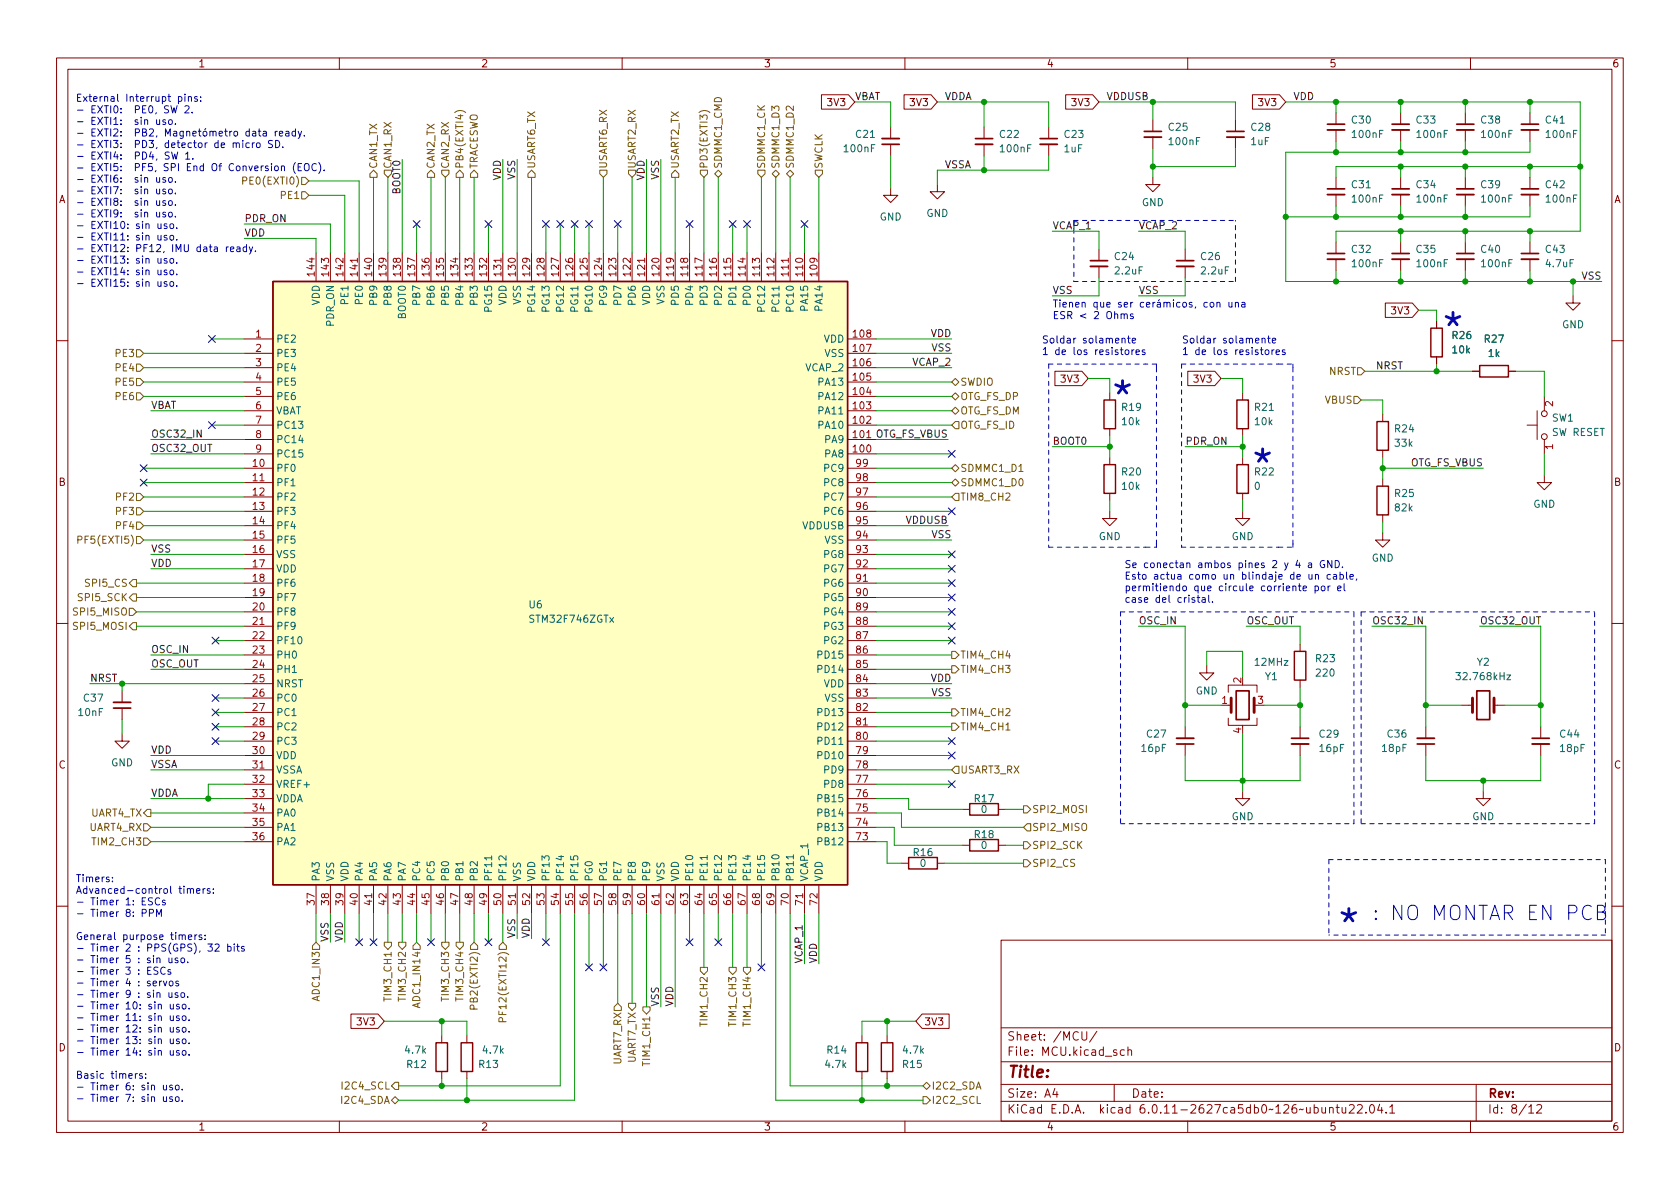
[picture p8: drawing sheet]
<svg xmlns="http://www.w3.org/2000/svg" width="297mm" height="210mm" viewBox="0 0 297 210" stroke-linecap="round" stroke-linejoin="round" font-family="sans-serif">
<defs><g id="words">
<text font-size="7.1" fill="#840000" x="254.6" y="60.6">*</text>
<g font-size="7.1" fill="#009600">
<text x="196.2" y="72.6">*</text>
<text x="221" y="84.7">*</text>
</g>
<text font-size="7.1" fill="#0000c2" x="236.2" y="166">*</text>
<text font-size="3.5" fill="#0000c2" x="242.6" y="162.7">: NO MONTAR EN PCB</text>
<text font-size="2.8" fill="#840000" x="178" y="191.2">Title:</text>
<g font-size="2.1" fill="#840000">
<text x="178" y="184.5">Sheet:</text>
<text x="186.2" y="184.5">/MCU/</text>
<text x="178" y="187.2">File:</text>
<text x="184.4" y="187.2">MCU.kicad_sch</text>
<text x="178" y="197.4">KiCad</text>
<text x="178" y="194.6">Size:</text>
<text x="184.7" y="194.6">A4</text>
<text x="185.7" y="197.4">E.D.A.</text>
<text x="194.6" y="197.4">kicad</text>
<text x="200" y="194.6">Date:</text>
<text x="201.8" y="197.4">6.0.11-2627ca5db0~126~ubuntu22.04.1</text>
<text x="263" y="194.6">Rev:</text>
<text x="263" y="197.4">Id:</text>
<text x="267.1" y="197.4">8/12</text>
</g>
<g font-size="1.8" fill="#0000c2">
<text x="13.3" y="18">External</text>
<text x="22.2" y="18">Interrupt</text>
<text x="31.5" y="18">pins:</text>
<text x="16" y="20">EXTI0:</text>
<text x="16" y="22.1">EXTI1:</text>
<text x="24" y="20">PE0,</text>
<text x="24" y="22.1">sin</text>
<text x="27.9" y="22.1">uso.</text>
<text x="29.4" y="20">SW 2.</text>
<text x="16" y="24.1">EXTI2:</text>
<text x="16" y="26.2">EXTI3:</text>
<text x="16" y="28.2">EXTI4:</text>
<text x="24" y="24.1">PB2,</text>
<text x="24" y="26.2">PD3,</text>
<text x="24" y="28.2">PD4,</text>
<text x="29.5" y="26.2">detector</text>
<text x="29.5" y="28.2">SW 1.</text>
<text x="38.4" y="26.2">de</text>
<text x="41.8" y="26.2">micro</text>
<text x="43.9" y="24.1">data</text>
<text x="48.2" y="26.2">SD.</text>
<text x="16" y="30.3">EXTI5:</text>
<text x="16" y="32.3">EXTI6:</text>
<text x="16" y="34.3">EXTI7:</text>
<text x="24" y="30.3">PF5,</text>
<text x="24" y="32.3">sin</text>
<text x="24" y="34.3">sin</text>
<text x="27.9" y="32.3">uso.</text>
<text x="27.9" y="34.3">uso.</text>
<text x="29.3" y="30.3">SPI</text>
<text x="33.5" y="30.3">End</text>
<text x="38.1" y="30.3">Of</text>
<text x="41.3" y="30.3">Conversion</text>
<text x="52.7" y="30.3">(EOC).</text>
<text x="16" y="36.4">EXTI8:</text>
<text x="16" y="38.4">EXTI9:</text>
<text x="16" y="40.5">EXTI10:</text>
<text x="24" y="36.4">sin</text>
<text x="24" y="38.4">sin</text>
<text x="24.1" y="40.5">sin</text>
<text x="27.9" y="36.4">uso.</text>
<text x="27.9" y="38.4">uso.</text>
<text x="28" y="40.5">uso.</text>
<text x="16" y="42.5">EXTI11:</text>
<text x="16" y="44.6">EXTI12:</text>
<text x="16" y="46.6">EXTI13:</text>
<text x="24.1" y="42.5">sin</text>
<text x="24.1" y="44.6">PF12,</text>
<text x="24.1" y="46.6">sin</text>
<text x="28" y="42.5">uso.</text>
<text x="28" y="46.6">uso.</text>
<text x="30.6" y="44.6">IMU</text>
<text x="35.1" y="44.6">data</text>
<text x="40.4" y="44.6">ready.</text>
<text x="16" y="48.7">EXTI14:</text>
<text x="16" y="50.7">EXTI15:</text>
<text x="24.1" y="48.7">sin</text>
<text x="24.1" y="50.7">sin</text>
<text x="28" y="48.7">uso.</text>
<text x="28" y="50.7">uso.</text>
<text x="186.1" y="54.4">Tienen</text>
<text x="186.1" y="56.4">ESR &lt;</text>
<text x="193.2" y="54.4">que</text>
<text x="193.5" y="56.4">2</text>
<text x="195.8" y="56.4">Ohms</text>
<text x="197.7" y="54.4">ser</text>
<text x="213.2" y="54.4">con</text>
<text x="184.1" y="60.7">Soldar</text>
<text x="184.1" y="62.8">1</text>
<text x="186.5" y="62.8">de</text>
<text x="189.8" y="62.8">los</text>
<text x="191.4" y="60.7">solamente</text>
<text x="193.8" y="62.8">resistores</text>
<text x="208.9" y="60.7">Soldar</text>
<text x="208.9" y="62.8">1</text>
<text x="211.2" y="62.8">de</text>
<text x="214.6" y="62.8">los</text>
<text x="216.1" y="60.7">solamente</text>
<text x="218.6" y="62.8">resistores</text>
<text x="198.8" y="100.4">Se</text>
<text x="202.2" y="100.4">conectan</text>
<text x="211.9" y="100.4">ambos</text>
<text x="219.2" y="100.4">pines</text>
<text x="225.3" y="100.4">2</text>
<text x="227.6" y="100.4">y 4</text>
<text x="234.3" y="100.4">GND.</text>
<text x="198.8" y="102.5">Esto</text>
<text x="198.8" y="104.5">permitiendo</text>
<text x="198.8" y="106.6">case</text>
<text x="203.9" y="102.5">actua</text>
<text x="204.2" y="106.6">del</text>
<text x="208.3" y="106.6">cristal.</text>
<text x="210.3" y="102.5">como</text>
<text x="211.1" y="104.5">que</text>
<text x="215.6" y="104.5">circule</text>
<text x="216.5" y="102.5">un</text>
<text x="219.9" y="102.5">blindaje</text>
<text x="223.2" y="104.5">corriente</text>
<text x="228.6" y="102.5">de</text>
<text x="232" y="102.5">un</text>
<text x="232.7" y="104.5">por</text>
<text x="235.4" y="102.5">cable,</text>
<text x="237" y="104.5">el</text>
<text x="13.3" y="156">Timers:</text>
<text x="13.3" y="158">Advanced-control</text>
<text x="16" y="160.1">Timer</text>
<text x="22.3" y="160.1">1:</text>
<text x="25.2" y="160.1">ESCs</text>
<text x="31.6" y="158">timers:</text>
<text x="13.3" y="166.2">General</text>
<text x="16" y="162.1">Timer</text>
<text x="21.7" y="166.2">purpose</text>
<text x="22.3" y="162.1">8:</text>
<text x="25.2" y="162.1">PPM</text>
<text x="30.3" y="166.2">timers:</text>
<text x="16" y="168.3">Timer</text>
<text x="16" y="170.3">Timer</text>
<text x="16" y="172.4">Timer</text>
<text x="22.3" y="168.3">2</text>
<text x="22.3" y="170.3">5</text>
<text x="22.3" y="172.4">3</text>
<text x="24.6" y="168.3">: PPS(GPS),</text>
<text x="24.6" y="170.3">: sin</text>
<text x="24.6" y="172.4">: ESCs</text>
<text x="30.2" y="170.3">uso.</text>
<text x="37.3" y="168.3">32</text>
<text x="40.8" y="168.3">bits</text>
<text x="16" y="174.4">Timer</text>
<text x="16" y="176.4">Timer</text>
<text x="16" y="178.5">Timer</text>
<text x="22.3" y="174.4">4</text>
<text x="22.3" y="176.4">9</text>
<text x="22.3" y="178.5">10:</text>
<text x="24.6" y="174.4">: servos</text>
<text x="24.6" y="176.4">: sin</text>
<text x="26.4" y="178.5">sin</text>
<text x="30.2" y="176.4">uso.</text>
<text x="30.3" y="178.5">uso.</text>
<text x="16" y="180.5">Timer</text>
<text x="16" y="182.6">Timer</text>
<text x="16" y="184.6">Timer</text>
<text x="22.3" y="180.5">11:</text>
<text x="22.3" y="182.6">12:</text>
<text x="22.3" y="184.6">13:</text>
<text x="26.4" y="180.5">sin</text>
<text x="26.4" y="182.6">sin</text>
<text x="26.4" y="184.6">sin</text>
<text x="30.3" y="180.5">uso.</text>
<text x="30.3" y="182.6">uso.</text>
<text x="30.3" y="184.6">uso.</text>
<text x="13.3" y="190.8">Basic</text>
<text x="16" y="186.7">Timer</text>
<text x="19.6" y="190.8">timers:</text>
<text x="22.3" y="186.7">14:</text>
<text x="26.4" y="186.7">sin</text>
<text x="30.3" y="186.7">uso.</text>
<text x="16" y="192.8">Timer</text>
<text x="16" y="194.8">Timer</text>
<text x="22.3" y="192.8">6:</text>
<text x="22.3" y="194.8">7:</text>
<text x="25.2" y="192.8">sin</text>
<text x="25.2" y="194.8">sin</text>
<text x="29.1" y="192.8">uso.</text>
<text x="29.1" y="194.8">uso.</text>
</g>
<g font-size="1.8" fill="#840000">
<text x="35" y="12.3">1</text>
<text x="85" y="12.3">2</text>
<text x="135" y="12.3">3</text>
<text x="185" y="12.3">4</text>
<text x="235" y="12.3">5</text>
<text x="285" y="12.3">6</text>
<text x="146" y="19.1">3V3</text>
<text x="160.6" y="19.1">3V3</text>
<text x="189.2" y="19.1">3V3</text>
<text x="222.2" y="19.1">3V3</text>
<text x="10.4" y="36.3">A</text>
<text x="285.4" y="36.3">A</text>
<text x="245.7" y="56">3V3</text>
<text x="187.3" y="68">3V3</text>
<text x="210.8" y="68">3V3</text>
<text x="10.3" y="86.3">B</text>
<text x="285.3" y="86.3">B</text>
<text x="10.3" y="136.3">C</text>
<text x="285.3" y="136.3">C</text>
<text x="62.9" y="181.7">3V3</text>
<text x="163.4" y="181.7">3V3</text>
<text x="10.3" y="186.3">D</text>
<text x="285.3" y="186.3">D</text>
<text x="35" y="200.3">1</text>
<text x="85" y="200.3">2</text>
<text x="135" y="200.3">3</text>
<text x="185" y="200.3">4</text>
<text x="235" y="200.3">5</text>
<text x="285" y="200.3">6</text>
</g>
<g font-size="1.8" fill="#0f0f0f">
<text x="151.1" y="17.7">VBAT</text>
<text x="167" y="17.7">VDDA</text>
<text x="195.6" y="17.7">VDDUSB</text>
<text x="228.6" y="17.7">VDD</text>
<text x="167" y="29.7">VSSA</text>
<text x="70.8" y="34.4" transform="rotate(-90 70.8 34.4)">BOOT0</text>
<text x="88.6" y="32" transform="rotate(-90 88.6 32)">VDD</text>
<text x="91.1" y="31.8" transform="rotate(-90 91.1 31.8)">VSS</text>
<text x="114" y="32" transform="rotate(-90 114 32)">VDD</text>
<text x="116.5" y="31.8" transform="rotate(-90 116.5 31.8)">VSS</text>
<text x="43.2" y="41.8">VDD</text>
<text x="43.2" y="39.3">PDR_ON</text>
<text x="186.1" y="40.5">VCAP_1</text>
<text x="201.3" y="40.5">VCAP_2</text>
<text x="186.1" y="52">VSS</text>
<text x="201.3" y="52">VSS</text>
<text x="279.5" y="49.4">VSS</text>
<text x="164.5" y="59.6">VDD</text>
<text x="161.2" y="64.7">VCAP_2</text>
<text x="164.6" y="62.1">VSS</text>
<text x="243.2" y="65.3">NRST</text>
<text x="26.7" y="77.4">OSC32_IN</text>
<text x="26.7" y="72.3">VBAT</text>
<text x="154.8" y="77.4">OTG_FS_VBUS</text>
<text x="26.7" y="79.9">OSC32_OUT</text>
<text x="186.1" y="78.6">BOOT0</text>
<text x="209.5" y="78.6">PDR_ON</text>
<text x="249.4" y="82.4">OTG_FS_VBUS</text>
<text x="160" y="92.6">VDDUSB</text>
<text x="164.6" y="95.1">VSS</text>
<text x="26.7" y="100.2">VDD</text>
<text x="26.7" y="97.7">VSS</text>
<text x="201.3" y="110.4">OSC_IN</text>
<text x="220.3" y="110.4">OSC_OUT</text>
<text x="242.6" y="110.4">OSC32_IN</text>
<text x="261.6" y="110.4">OSC32_OUT</text>
<text x="26.7" y="115.5">OSC_IN</text>
<text x="26.7" y="118">OSC_OUT</text>
<text x="15.9" y="120.5">NRST</text>
<text x="164.5" y="120.5">VDD</text>
<text x="164.6" y="123.1">VSS</text>
<text x="26.7" y="133.2">VDD</text>
<text x="26.7" y="135.8">VSSA</text>
<text x="26.7" y="140.9">VDDA</text>
<text x="58.1" y="166.6" transform="rotate(-90 58.1 166.6)">VSS</text>
<text x="60.6" y="166.6" transform="rotate(-90 60.6 166.6)">VDD</text>
<text x="91.1" y="166" transform="rotate(-90 91.1 166)">VSS</text>
<text x="93.6" y="166" transform="rotate(-90 93.6 166)">VDD</text>
<text x="141.9" y="170.4" transform="rotate(-90 141.9 170.4)">VCAP_1</text>
<text x="144.4" y="170.4" transform="rotate(-90 144.4 170.4)">VDD</text>
<text x="116.5" y="178" transform="rotate(-90 116.5 178)">VSS</text>
<text x="119" y="178" transform="rotate(-90 119 178)">VDD</text>
</g>
<g font-size="1.8" fill="#006464">
<text x="206.4" y="23.5">C25</text>
<text x="221" y="23.5">C28</text>
<text x="238.8" y="22.2">C30</text>
<text x="250.2" y="22.2">C33</text>
<text x="261.6" y="22.2">C38</text>
<text x="273.1" y="22.2">C41</text>
<text x="148.9" y="27.3">100nF</text>
<text x="151.1" y="24.8">C21</text>
<text x="176.5" y="24.8">C22</text>
<text x="176.5" y="27.3">100nF</text>
<text x="188" y="24.8">C23</text>
<text x="188" y="27.3">1uF</text>
<text x="206.4" y="26">100nF</text>
<text x="221" y="26">1uF</text>
<text x="238.8" y="24.8">100nF</text>
<text x="250.2" y="24.8">100nF</text>
<text x="261.6" y="24.8">100nF</text>
<text x="273.1" y="24.8">100nF</text>
<text x="238.8" y="33.7">C31</text>
<text x="250.2" y="33.7">C34</text>
<text x="261.6" y="33.7">C39</text>
<text x="273.1" y="33.7">C42</text>
<text x="155.5" y="39.4">GND</text>
<text x="163.7" y="38.7">GND</text>
<text x="201.8" y="36.8">GND</text>
<text x="238.8" y="36.2">100nF</text>
<text x="250.2" y="36.2">100nF</text>
<text x="261.6" y="36.2">100nF</text>
<text x="273.1" y="36.2">100nF</text>
<text x="196.9" y="46.4">C24</text>
<text x="212.1" y="46.4">C26</text>
<text x="238.8" y="45.1">C32</text>
<text x="238.8" y="47.6">100nF</text>
<text x="250.2" y="45.1">C35</text>
<text x="250.2" y="47.6">100nF</text>
<text x="261.6" y="45.1">C40</text>
<text x="261.6" y="47.6">100nF</text>
<text x="273.1" y="45.1">C43</text>
<text x="273.1" y="47.6">4.7uF</text>
<text x="92.5" y="53.9" transform="rotate(-90 92.5 53.9)">VSS</text>
<text x="117.9" y="53.9" transform="rotate(-90 117.9 53.9)">VSS</text>
<text x="196.9" y="48.9">2.2uF</text>
<text x="212.1" y="48.9">2.2uF</text>
<text x="56.9" y="54.1" transform="rotate(-90 56.9 54.1)">VDD</text>
<text x="59.4" y="57.9" transform="rotate(-90 59.4 57.9)">PDR_ON</text>
<text x="62" y="54.1" transform="rotate(-90 62 54.1)">PE1</text>
<text x="64.5" y="54.1" transform="rotate(-90 64.5 54.1)">PE0</text>
<text x="67.1" y="54.2" transform="rotate(-90 67.1 54.2)">PB9</text>
<text x="69.6" y="54.2" transform="rotate(-90 69.6 54.2)">PB8</text>
<text x="72.1" y="56.5" transform="rotate(-90 72.1 56.5)">BOOT0</text>
<text x="74.7" y="54.2" transform="rotate(-90 74.7 54.2)">PB7</text>
<text x="77.2" y="54.2" transform="rotate(-90 77.2 54.2)">PB6</text>
<text x="79.8" y="54.2" transform="rotate(-90 79.8 54.2)">PB5</text>
<text x="82.3" y="54.2" transform="rotate(-90 82.3 54.2)">PB4</text>
<text x="84.8" y="54.2" transform="rotate(-90 84.8 54.2)">PB3</text>
<text x="87.4" y="55.4" transform="rotate(-90 87.4 55.4)">PG15</text>
<text x="89.9" y="54.1" transform="rotate(-90 89.9 54.1)">VDD</text>
<text x="95" y="55.4" transform="rotate(-90 95 55.4)">PG14</text>
<text x="97.5" y="55.4" transform="rotate(-90 97.5 55.4)">PG13</text>
<text x="100.1" y="55.4" transform="rotate(-90 100.1 55.4)">PG12</text>
<text x="102.6" y="55.4" transform="rotate(-90 102.6 55.4)">PG11</text>
<text x="105.2" y="55.4" transform="rotate(-90 105.2 55.4)">PG10</text>
<text x="107.7" y="54.2" transform="rotate(-90 107.7 54.2)">PG9</text>
<text x="110.2" y="54.2" transform="rotate(-90 110.2 54.2)">PD7</text>
<text x="112.8" y="54.2" transform="rotate(-90 112.8 54.2)">PD6</text>
<text x="115.3" y="54.1" transform="rotate(-90 115.3 54.1)">VDD</text>
<text x="120.4" y="54.2" transform="rotate(-90 120.4 54.2)">PD5</text>
<text x="122.9" y="54.2" transform="rotate(-90 122.9 54.2)">PD4</text>
<text x="125.5" y="54.2" transform="rotate(-90 125.5 54.2)">PD3</text>
<text x="128" y="54.2" transform="rotate(-90 128 54.2)">PD2</text>
<text x="130.6" y="54.2" transform="rotate(-90 130.6 54.2)">PD1</text>
<text x="133.1" y="54.2" transform="rotate(-90 133.1 54.2)">PD0</text>
<text x="135.6" y="55.4" transform="rotate(-90 135.6 55.4)">PC12</text>
<text x="138.2" y="55.4" transform="rotate(-90 138.2 55.4)">PC11</text>
<text x="140.7" y="55.4" transform="rotate(-90 140.7 55.4)">PC10</text>
<text x="143.3" y="55.2" transform="rotate(-90 143.3 55.2)">PA15</text>
<text x="145.8" y="55.2" transform="rotate(-90 145.8 55.2)">PA14</text>
<text x="276.1" y="58.4">GND</text>
<text x="48.8" y="61">PE2</text>
<text x="48.8" y="63.5">PE3</text>
<text x="145.6" y="61">VDD</text>
<text x="145.7" y="63.5">VSS</text>
<text x="256.5" y="60.3">R26</text>
<text x="256.5" y="62.9">10k</text>
<text x="262.2" y="61">R27</text>
<text x="263" y="63.5">1k</text>
<text x="48.8" y="66">PE4</text>
<text x="48.8" y="68.6">PE5</text>
<text x="48.8" y="71.1">PE6</text>
<text x="142.3" y="66">VCAP_2</text>
<text x="144.4" y="71.1">PA12</text>
<text x="144.4" y="68.6">PA13</text>
<text x="48.8" y="73.7">VBAT</text>
<text x="48.8" y="76.2">PC13</text>
<text x="144.4" y="76.2">PA10</text>
<text x="144.4" y="73.7">PA11</text>
<text x="198.1" y="73">R19</text>
<text x="198.1" y="75.6">10k</text>
<text x="221.6" y="73">R21</text>
<text x="221.6" y="75.6">10k</text>
<text x="246.4" y="76.8">R24</text>
<text x="274.3" y="74.9">SW1</text>
<text x="274.3" y="77.5">SW RESET</text>
<text x="48.8" y="83.8">PF0</text>
<text x="48.8" y="78.7">PC14</text>
<text x="48.8" y="81.3">PC15</text>
<text x="145.5" y="83.8">PC9</text>
<text x="145.6" y="81.3">PA8</text>
<text x="145.6" y="78.7">PA9</text>
<text x="246.4" y="79.4">33k</text>
<text x="48.8" y="86.4">PF1</text>
<text x="48.8" y="88.9">PF2</text>
<text x="145.5" y="88.9">PC7</text>
<text x="145.5" y="86.4">PC8</text>
<text x="198.1" y="84.5">R20</text>
<text x="198.1" y="87">10k</text>
<text x="221.6" y="84.5">R22</text>
<text x="221.6" y="87">0</text>
<text x="246.4" y="88.3">R25</text>
<text x="48.8" y="91.4">PF3</text>
<text x="48.8" y="94">PF4</text>
<text x="141.8" y="94">VDDUSB</text>
<text x="145.5" y="91.4">PC6</text>
<text x="194.2" y="95.9">GND</text>
<text x="217.7" y="95.9">GND</text>
<text x="246.4" y="90.8">82k</text>
<text x="271" y="90.2">GND</text>
<text x="48.8" y="96.5">PF5</text>
<text x="48.8" y="99.1">VSS</text>
<text x="48.8" y="101.6">VDD</text>
<text x="145.5" y="101.6">PG7</text>
<text x="145.5" y="99.1">PG8</text>
<text x="145.7" y="96.5">VSS</text>
<text x="242.5" y="99.7">GND</text>
<text x="48.8" y="104.1">PF6</text>
<text x="48.8" y="106.7">PF7</text>
<text x="93.3" y="108">U6</text>
<text x="145.5" y="106.7">PG5</text>
<text x="145.5" y="104.1">PG6</text>
<text x="48.8" y="109.2">PF8</text>
<text x="48.8" y="111.8">PF9</text>
<text x="93.3" y="110.5">STM32F746ZGTx</text>
<text x="145.5" y="111.8">PG3</text>
<text x="145.5" y="109.2">PG4</text>
<text x="48.8" y="114.3">PF10</text>
<text x="48.8" y="116.8">PH0</text>
<text x="48.8" y="119.4">PH1</text>
<text x="144.2" y="119.4">PD14</text>
<text x="144.2" y="116.8">PD15</text>
<text x="145.5" y="114.3">PG2</text>
<text x="221.6" y="118.1">12MHz</text>
<text x="232.4" y="117.5">R23</text>
<text x="261" y="118.1">Y2</text>
<text x="14.6" y="124.5">C37</text>
<text x="48.8" y="121.9">NRST</text>
<text x="48.8" y="124.5">PC0</text>
<text x="145.6" y="121.9">VDD</text>
<text x="145.7" y="124.5">VSS</text>
<text x="211.3" y="123.2">GND</text>
<text x="223.6" y="120.7">Y1</text>
<text x="232.4" y="120">220</text>
<text x="257.2" y="120.7">32.768kHz</text>
<text x="13.6" y="127">10nF</text>
<text x="48.8" y="127">PC1</text>
<text x="48.8" y="129.5">PC2</text>
<text x="144.2" y="129.5">PD12</text>
<text x="144.2" y="127">PD13</text>
<text x="202.5" y="130.8">C27</text>
<text x="233" y="130.8">C29</text>
<text x="245.1" y="130.8">C36</text>
<text x="275.6" y="130.8">C44</text>
<text x="19.6" y="135.9">GND</text>
<text x="48.8" y="132.1">PC3</text>
<text x="48.8" y="134.6">VDD</text>
<text x="48.8" y="137.2">VSSA</text>
<text x="144.2" y="134.6">PD10</text>
<text x="144.2" y="132.1">PD11</text>
<text x="145.5" y="137.2">PD9</text>
<text x="201.6" y="133.3">16pF</text>
<text x="233" y="133.4">16pF</text>
<text x="244.1" y="133.3">18pF</text>
<text x="275.6" y="133.4">18pF</text>
<text x="48.8" y="139.7">VREF+</text>
<text x="48.8" y="142.2">VDDA</text>
<text x="144.2" y="142.2">PB15</text>
<text x="145.5" y="139.7">PD8</text>
<text x="172.1" y="142.2">R17</text>
<text x="48.8" y="144.8">PA0</text>
<text x="48.8" y="147.3">PA1</text>
<text x="48.8" y="149.9">PA2</text>
<text x="144.2" y="149.9">PB12</text>
<text x="144.2" y="147.3">PB13</text>
<text x="144.2" y="144.8">PB14</text>
<text x="172.1" y="148.6">R18</text>
<text x="173.3" y="144.1">0</text>
<text x="217.7" y="145.4">GND</text>
<text x="260.2" y="145.4">GND</text>
<text x="56.9" y="156" transform="rotate(-90 56.9 156)">PA3</text>
<text x="59.4" y="156" transform="rotate(-90 59.4 156)">VSS</text>
<text x="62" y="156" transform="rotate(-90 62 156)">VDD</text>
<text x="64.5" y="156" transform="rotate(-90 64.5 156)">PA4</text>
<text x="67.1" y="156" transform="rotate(-90 67.1 156)">PA5</text>
<text x="69.6" y="156" transform="rotate(-90 69.6 156)">PA6</text>
<text x="72.1" y="156" transform="rotate(-90 72.1 156)">PA7</text>
<text x="74.7" y="156" transform="rotate(-90 74.7 156)">PC4</text>
<text x="77.2" y="156" transform="rotate(-90 77.2 156)">PC5</text>
<text x="79.8" y="156" transform="rotate(-90 79.8 156)">PB0</text>
<text x="82.3" y="156" transform="rotate(-90 82.3 156)">PB1</text>
<text x="84.8" y="156" transform="rotate(-90 84.8 156)">PB2</text>
<text x="87.4" y="156" transform="rotate(-90 87.4 156)">PF11</text>
<text x="89.9" y="156" transform="rotate(-90 89.9 156)">PF12</text>
<text x="92.5" y="156" transform="rotate(-90 92.5 156)">VSS</text>
<text x="95" y="156" transform="rotate(-90 95 156)">VDD</text>
<text x="97.5" y="156" transform="rotate(-90 97.5 156)">PF13</text>
<text x="100.1" y="156" transform="rotate(-90 100.1 156)">PF14</text>
<text x="102.6" y="156" transform="rotate(-90 102.6 156)">PF15</text>
<text x="105.2" y="156" transform="rotate(-90 105.2 156)">PG0</text>
<text x="107.7" y="156" transform="rotate(-90 107.7 156)">PG1</text>
<text x="110.2" y="156" transform="rotate(-90 110.2 156)">PE7</text>
<text x="112.8" y="156" transform="rotate(-90 112.8 156)">PE8</text>
<text x="115.3" y="156" transform="rotate(-90 115.3 156)">PE9</text>
<text x="117.9" y="156" transform="rotate(-90 117.9 156)">VSS</text>
<text x="120.4" y="156" transform="rotate(-90 120.4 156)">VDD</text>
<text x="122.9" y="156" transform="rotate(-90 122.9 156)">PE10</text>
<text x="125.5" y="156" transform="rotate(-90 125.5 156)">PE11</text>
<text x="128" y="156" transform="rotate(-90 128 156)">PE12</text>
<text x="130.6" y="156" transform="rotate(-90 130.6 156)">PE13</text>
<text x="133.1" y="156" transform="rotate(-90 133.1 156)">PE14</text>
<text x="135.6" y="156" transform="rotate(-90 135.6 156)">PE15</text>
<text x="138.2" y="156" transform="rotate(-90 138.2 156)">PB10</text>
<text x="140.7" y="156" transform="rotate(-90 140.7 156)">PB11</text>
<text x="143.3" y="156" transform="rotate(-90 143.3 156)">VCAP_1</text>
<text x="145.8" y="156" transform="rotate(-90 145.8 156)">VDD</text>
<text x="161.3" y="151.8">R16</text>
<text x="162.5" y="153.7">0</text>
<text x="173.3" y="150.5">0</text>
<text x="71.4" y="186.7">4.7k</text>
<text x="71.7" y="189.2">R12</text>
<text x="84.5" y="189.2">R13</text>
<text x="85.1" y="186.7">4.7k</text>
<text x="145.7" y="189.2">4.7k</text>
<text x="146" y="186.7">R14</text>
<text x="159.4" y="189.2">R15</text>
<text x="159.4" y="186.7">4.7k</text>
</g>
<g font-size="1.8" fill="#725600">
<text x="67.1" y="29.9" transform="rotate(-90 67.1 29.9)">CAN1_TX</text>
<text x="69.6" y="29.9" transform="rotate(-90 69.6 29.9)">CAN1_RX</text>
<text x="77.2" y="29.9" transform="rotate(-90 77.2 29.9)">CAN2_TX</text>
<text x="79.8" y="29.9" transform="rotate(-90 79.8 29.9)">CAN2_RX</text>
<text x="82.3" y="29.9" transform="rotate(-90 82.3 29.9)">PB4(EXTI4)</text>
<text x="84.8" y="29.9" transform="rotate(-90 84.8 29.9)">TRACESWO</text>
<text x="95" y="29.9" transform="rotate(-90 95 29.9)">USART6_TX</text>
<text x="107.7" y="29.9" transform="rotate(-90 107.7 29.9)">USART6_RX</text>
<text x="112.8" y="29.9" transform="rotate(-90 112.8 29.9)">USART2_RX</text>
<text x="120.4" y="29.9" transform="rotate(-90 120.4 29.9)">USART2_TX</text>
<text x="125.5" y="29.9" transform="rotate(-90 125.5 29.9)">PD3(EXTI3)</text>
<text x="128" y="29.9" transform="rotate(-90 128 29.9)">SDMMC1_CMD</text>
<text x="135.6" y="29.9" transform="rotate(-90 135.6 29.9)">SDMMC1_CK</text>
<text x="138.2" y="29.9" transform="rotate(-90 138.2 29.9)">SDMMC1_D3</text>
<text x="140.7" y="29.9" transform="rotate(-90 140.7 29.9)">SDMMC1_D2</text>
<text x="145.8" y="29.9" transform="rotate(-90 145.8 29.9)">SWCLK</text>
<text x="42.5" y="33">PE0(EXTI0)</text>
<text x="49.4" y="35.6">PE1</text>
<text x="20.2" y="63.5">PE3</text>
<text x="20.2" y="68.6">PE5</text>
<text x="20.2" y="66">PE4</text>
<text x="20.2" y="71.1">PE6</text>
<text x="169.7" y="71.1">OTG_FS_DP</text>
<text x="169.7" y="68.6">SWDIO</text>
<text x="234.2" y="71.8">VBUS</text>
<text x="234.9" y="66.7">NRST</text>
<text x="169.7" y="73.7">OTG_FS_DM</text>
<text x="169.7" y="76.2">OTG_FS_ID</text>
<text x="169.7" y="83.8">SDMMC1_D1</text>
<text x="20.2" y="88.9">PF2</text>
<text x="169.7" y="86.4">SDMMC1_D0</text>
<text x="169.7" y="88.9">TIM8_CH2</text>
<text x="20.2" y="94">PF4</text>
<text x="20.2" y="91.4">PF3</text>
<text x="13.4" y="96.5">PF5(EXTI5)</text>
<text x="13.5" y="106.7">SPI5_SCK</text>
<text x="14.8" y="104.1">SPI5_CS</text>
<text x="12.7" y="111.8">SPI5_MOSI</text>
<text x="12.7" y="109.2">SPI5_MISO</text>
<text x="169.7" y="116.8">TIM4_CH4</text>
<text x="169.7" y="119.4">TIM4_CH3</text>
<text x="169.7" y="127">TIM4_CH2</text>
<text x="169.7" y="129.5">TIM4_CH1</text>
<text x="169.7" y="137.2">USART3_RX</text>
<text x="15.7" y="147.3">UART4_RX</text>
<text x="16" y="149.9">TIM2_CH3</text>
<text x="16" y="144.8">UART4_TX</text>
<text x="182.4" y="144.1">SPI2_MOSI</text>
<text x="182.4" y="147.3">SPI2_MISO</text>
<text x="182.4" y="150.5">SPI2_SCK</text>
<text x="182.4" y="153.7">SPI2_CS</text>
<text x="56.9" y="177.2" transform="rotate(-90 56.9 177.2)">ADC1_IN3</text>
<text x="69.6" y="177.2" transform="rotate(-90 69.6 177.2)">TIM3_CH1</text>
<text x="72.1" y="177.2" transform="rotate(-90 72.1 177.2)">TIM3_CH2</text>
<text x="74.7" y="178.4" transform="rotate(-90 74.7 178.4)">ADC1_IN14</text>
<text x="79.8" y="177.2" transform="rotate(-90 79.8 177.2)">TIM3_CH3</text>
<text x="82.3" y="177.2" transform="rotate(-90 82.3 177.2)">TIM3_CH4</text>
<text x="84.8" y="178.8" transform="rotate(-90 84.8 178.8)">PB2(EXTI2)</text>
<text x="89.9" y="181.1" transform="rotate(-90 89.9 181.1)">PF12(EXTI12)</text>
<text x="125.5" y="181.7" transform="rotate(-90 125.5 181.7)">TIM1_CH2</text>
<text x="130.6" y="181.7" transform="rotate(-90 130.6 181.7)">TIM1_CH3</text>
<text x="133.1" y="181.7" transform="rotate(-90 133.1 181.7)">TIM1_CH4</text>
<text x="110.2" y="188.3" transform="rotate(-90 110.2 188.3)">UART7_RX</text>
<text x="112.8" y="188" transform="rotate(-90 112.8 188)">UART7_TX</text>
<text x="115.3" y="188.7" transform="rotate(-90 115.3 188.7)">TIM1_CH1</text>
<text x="60" y="195.6">I2C4_SDA</text>
<text x="60.1" y="193">I2C4_SCL</text>
<text x="164.7" y="193">I2C2_SDA</text>
<text x="164.7" y="195.6">I2C2_SCL</text>
</g>
<g font-size="1.8" fill="#a90000">
<text x="55.6" y="49.1" transform="rotate(-90 55.6 49.1)">144</text>
<text x="58.2" y="49.1" transform="rotate(-90 58.2 49.1)">143</text>
<text x="60.7" y="49.1" transform="rotate(-90 60.7 49.1)">142</text>
<text x="63.2" y="49.1" transform="rotate(-90 63.2 49.1)">141</text>
<text x="65.8" y="49.1" transform="rotate(-90 65.8 49.1)">140</text>
<text x="68.3" y="49.1" transform="rotate(-90 68.3 49.1)">139</text>
<text x="70.9" y="49.1" transform="rotate(-90 70.9 49.1)">138</text>
<text x="73.4" y="49.1" transform="rotate(-90 73.4 49.1)">137</text>
<text x="75.9" y="49.1" transform="rotate(-90 75.9 49.1)">136</text>
<text x="78.5" y="49.1" transform="rotate(-90 78.5 49.1)">135</text>
<text x="81" y="49.1" transform="rotate(-90 81 49.1)">134</text>
<text x="83.6" y="49.1" transform="rotate(-90 83.6 49.1)">133</text>
<text x="86.1" y="49.1" transform="rotate(-90 86.1 49.1)">132</text>
<text x="88.6" y="49.1" transform="rotate(-90 88.6 49.1)">131</text>
<text x="91.2" y="49.1" transform="rotate(-90 91.2 49.1)">130</text>
<text x="93.7" y="49.1" transform="rotate(-90 93.7 49.1)">129</text>
<text x="96.3" y="49.1" transform="rotate(-90 96.3 49.1)">128</text>
<text x="98.8" y="49.1" transform="rotate(-90 98.8 49.1)">127</text>
<text x="101.3" y="49.1" transform="rotate(-90 101.3 49.1)">126</text>
<text x="103.9" y="49.1" transform="rotate(-90 103.9 49.1)">125</text>
<text x="106.4" y="49.1" transform="rotate(-90 106.4 49.1)">124</text>
<text x="109" y="49.1" transform="rotate(-90 109 49.1)">123</text>
<text x="111.5" y="49.1" transform="rotate(-90 111.5 49.1)">122</text>
<text x="114" y="49.1" transform="rotate(-90 114 49.1)">121</text>
<text x="116.6" y="49.1" transform="rotate(-90 116.6 49.1)">120</text>
<text x="119.1" y="49.1" transform="rotate(-90 119.1 49.1)">119</text>
<text x="121.7" y="49.1" transform="rotate(-90 121.7 49.1)">118</text>
<text x="124.2" y="49.1" transform="rotate(-90 124.2 49.1)">117</text>
<text x="126.7" y="49.1" transform="rotate(-90 126.7 49.1)">116</text>
<text x="129.3" y="49.1" transform="rotate(-90 129.3 49.1)">115</text>
<text x="131.8" y="49.1" transform="rotate(-90 131.8 49.1)">114</text>
<text x="134.4" y="49.1" transform="rotate(-90 134.4 49.1)">113</text>
<text x="136.9" y="49.1" transform="rotate(-90 136.9 49.1)">112</text>
<text x="139.4" y="49.1" transform="rotate(-90 139.4 49.1)">111</text>
<text x="142" y="49.1" transform="rotate(-90 142 49.1)">110</text>
<text x="144.5" y="49.1" transform="rotate(-90 144.5 49.1)">109</text>
<text x="45" y="59.7">1</text>
<text x="150.5" y="59.7">108</text>
<text x="45" y="62.2">2</text>
<text x="45" y="64.8">3</text>
<text x="150.5" y="64.8">106</text>
<text x="150.5" y="62.2">107</text>
<text x="45" y="67.3">4</text>
<text x="45" y="69.8">5</text>
<text x="150.5" y="69.8">104</text>
<text x="150.5" y="67.3">105</text>
<text x="45" y="72.4">6</text>
<text x="45" y="74.9">7</text>
<text x="45" y="77.5">8</text>
<text x="150.5" y="77.5">101</text>
<text x="150.5" y="74.9">102</text>
<text x="150.5" y="72.4">103</text>
<text x="44.4" y="82.5">10</text>
<text x="45" y="80">9</text>
<text x="150.5" y="80">100</text>
<text x="151.1" y="82.5">99</text>
<text x="275.3" y="79.7" transform="rotate(-90 275.3 79.7)">1</text>
<text x="44.4" y="85.1">11</text>
<text x="44.4" y="87.6">12</text>
<text x="151.1" y="87.6">97</text>
<text x="151.1" y="85.1">98</text>
<text x="44.4" y="90.2">13</text>
<text x="44.4" y="92.7">14</text>
<text x="44.4" y="95.2">15</text>
<text x="151.1" y="95.2">94</text>
<text x="151.1" y="92.7">95</text>
<text x="151.1" y="90.2">96</text>
<text x="44.4" y="97.8">16</text>
<text x="44.4" y="100.3">17</text>
<text x="151.1" y="100.3">92</text>
<text x="151.1" y="97.8">93</text>
<text x="44.4" y="102.9">18</text>
<text x="44.4" y="105.4">19</text>
<text x="44.4" y="107.9">20</text>
<text x="151.1" y="107.9">89</text>
<text x="151.1" y="105.4">90</text>
<text x="151.1" y="102.9">91</text>
<text x="44.4" y="110.5">21</text>
<text x="44.4" y="113">22</text>
<text x="151.1" y="113">87</text>
<text x="151.1" y="110.5">88</text>
<text x="44.4" y="115.6">23</text>
<text x="44.4" y="118.1">24</text>
<text x="151.1" y="118.1">85</text>
<text x="151.1" y="115.6">86</text>
<text x="44.4" y="120.6">25</text>
<text x="44.4" y="123.2">26</text>
<text x="44.4" y="125.7">27</text>
<text x="151.1" y="125.7">82</text>
<text x="151.1" y="123.2">83</text>
<text x="151.1" y="120.6">84</text>
<text x="215.9" y="124.5">1</text>
<text x="219.5" y="120.9" transform="rotate(-90 219.5 120.9)">2</text>
<text x="222.2" y="124.5">3</text>
<text x="44.4" y="128.3">28</text>
<text x="44.4" y="130.8">29</text>
<text x="151.1" y="130.8">80</text>
<text x="151.1" y="128.3">81</text>
<text x="219.5" y="129.8" transform="rotate(-90 219.5 129.8)">4</text>
<text x="44.4" y="133.3">30</text>
<text x="44.4" y="135.9">31</text>
<text x="151.1" y="135.9">78</text>
<text x="151.1" y="133.3">79</text>
<text x="44.4" y="138.4">32</text>
<text x="44.4" y="141">33</text>
<text x="44.4" y="143.5">34</text>
<text x="151.1" y="143.5">75</text>
<text x="151.1" y="141">76</text>
<text x="151.1" y="138.4">77</text>
<text x="44.4" y="146">35</text>
<text x="44.4" y="148.6">36</text>
<text x="151.1" y="148.6">73</text>
<text x="151.1" y="146">74</text>
<text x="55.6" y="160.3" transform="rotate(-90 55.6 160.3)">37</text>
<text x="58.2" y="160.3" transform="rotate(-90 58.2 160.3)">38</text>
<text x="60.7" y="160.3" transform="rotate(-90 60.7 160.3)">39</text>
<text x="63.2" y="160.3" transform="rotate(-90 63.2 160.3)">40</text>
<text x="65.8" y="160.3" transform="rotate(-90 65.8 160.3)">41</text>
<text x="68.3" y="160.3" transform="rotate(-90 68.3 160.3)">42</text>
<text x="70.9" y="160.3" transform="rotate(-90 70.9 160.3)">43</text>
<text x="73.4" y="160.3" transform="rotate(-90 73.4 160.3)">44</text>
<text x="75.9" y="160.3" transform="rotate(-90 75.9 160.3)">45</text>
<text x="78.5" y="160.3" transform="rotate(-90 78.5 160.3)">46</text>
<text x="81" y="160.3" transform="rotate(-90 81 160.3)">47</text>
<text x="83.6" y="160.3" transform="rotate(-90 83.6 160.3)">48</text>
<text x="86.1" y="160.3" transform="rotate(-90 86.1 160.3)">49</text>
<text x="88.6" y="160.3" transform="rotate(-90 88.6 160.3)">50</text>
<text x="91.2" y="160.3" transform="rotate(-90 91.2 160.3)">51</text>
<text x="93.7" y="160.3" transform="rotate(-90 93.7 160.3)">52</text>
<text x="96.3" y="160.3" transform="rotate(-90 96.3 160.3)">53</text>
<text x="98.8" y="160.3" transform="rotate(-90 98.8 160.3)">54</text>
<text x="101.3" y="160.3" transform="rotate(-90 101.3 160.3)">55</text>
<text x="103.9" y="160.3" transform="rotate(-90 103.9 160.3)">56</text>
<text x="106.4" y="160.3" transform="rotate(-90 106.4 160.3)">57</text>
<text x="109" y="160.3" transform="rotate(-90 109 160.3)">58</text>
<text x="111.5" y="160.3" transform="rotate(-90 111.5 160.3)">59</text>
<text x="114" y="160.3" transform="rotate(-90 114 160.3)">60</text>
<text x="116.6" y="160.3" transform="rotate(-90 116.6 160.3)">61</text>
<text x="119.1" y="160.3" transform="rotate(-90 119.1 160.3)">62</text>
<text x="121.7" y="160.3" transform="rotate(-90 121.7 160.3)">63</text>
<text x="124.2" y="160.3" transform="rotate(-90 124.2 160.3)">64</text>
<text x="126.7" y="160.3" transform="rotate(-90 126.7 160.3)">65</text>
<text x="129.3" y="160.3" transform="rotate(-90 129.3 160.3)">66</text>
<text x="131.8" y="160.3" transform="rotate(-90 131.8 160.3)">67</text>
<text x="134.4" y="160.3" transform="rotate(-90 134.4 160.3)">68</text>
<text x="136.9" y="160.3" transform="rotate(-90 136.9 160.3)">69</text>
<text x="139.4" y="160.3" transform="rotate(-90 139.4 160.3)">70</text>
<text x="142" y="160.3" transform="rotate(-90 142 160.3)">71</text>
<text x="144.5" y="160.3" transform="rotate(-90 144.5 160.3)">72</text>
</g>
</g></defs>
<g fill="none" stroke="#840000" stroke-width=".18">
<path d="M10 10.2h277v190.1h-277zM12 12.2h273v186.1h-273zM60 10.2v2M110 10.2v2M145.2 16.8h4.8l1.1 1.2-1.1 1.3h-4.8zM159.8 16.8h4.8l1.1 1.2-1.1 1.3h-4.8zM160 10.2v2M188.4 16.8h4.8l1.1 1.2-1.1 1.3h-4.8zM210 10.2v2M221.4 16.8h4.8l1.1 1.2-1.1 1.3h-4.8zM236.2 19.9v2.1M247.6 19.9v2.1"/>
<path d="M259.1 19.9v2.1M260 10.2v2M270.5 19.9v2.1M157.5 33.3v1.2h1.2l-1.2 1.3-1.3-1.3h1.3M157.5 22.5v2M157.5 25.5v2.1M165.7 32.6v1.3h1.3l-1.3 1.3-1.2-1.3h1.2M174 22.5v2M174 25.5v2.1M185.4 22.5v2M185.4 25.5v2.1M203.8 31.4v1.2h1.3l-1.3 1.3-1.2-1.3h1.2"/>
<path d="M203.8 21.2v2M203.8 24.3v2M218.4 21.2v2M218.4 24.3v2M236.2 23v2M236.2 31.4v2M236.2 34.4v2M247.6 23v2M247.6 31.4v2M247.6 34.4v2M259.1 23v2M259.1 31.4v2"/>
<path d="M259.1 34.4v2M270.5 23v2M270.5 31.4v2M270.5 34.4v2M43.2 59.9h5.1M55.9 44.7v5.1M58.4 44.7v5.1M61 44.7v5.1M63.5 44.7v5.1M66 44.7v5.1M68.6 44.7v5.1M71.1 44.7v5.1"/>
<path d="M73.7 44.7v5.1M76.2 44.7v5.1M78.7 44.7v5.1M81.3 44.7v5.1M83.8 44.7v5.1M86.4 44.7v5.1M88.9 44.7v5.1M91.4 44.7v5.1M94 44.7v5.1M96.5 44.7v5.1M99.1 44.7v5.1M101.6 44.7v5.1"/>
<path d="M104.1 44.7v5.1M106.7 44.7v5.1M109.2 44.7v5.1M111.8 44.7v5.1M114.3 44.7v5.1M116.8 44.7v5.1M119.4 44.7v5.1M121.9 44.7v5.1M124.5 44.7v5.1M127 44.7v5.1M129.5 44.7v5.1M132.1 44.7v5.1"/>
<path d="M134.6 44.7v5.1M137.2 44.7v5.1M139.7 44.7v5.1M142.2 44.7v5.1M144.8 44.7v5.1M149.9 59.9h5M194.3 44.1v2M194.3 47.1v2M209.5 44.1v2M209.5 47.1v2M236.2 42.8v2M236.2 45.8v2.1"/>
<path d="M244.9 53.6h4.8l1.1 1.3-1.1 1.2h-4.8zM247.6 42.8v2M247.6 45.8v2.1M259.1 42.8v2M259.1 45.8v2.1M270.5 42.8v2M270.5 45.8v2.1M278.1 52.3v1.3h1.3l-1.3 1.3-1.2-1.3h1.2M10 60.2h2M43.2 75.2h5.1M43.2 77.7h5.1M43.2 72.6h5.1"/>
<path d="M43.2 70.1h5.1M43.2 67.6h5.1M43.2 65h5.1M43.2 62.5h5.1M149.9 75.2h5M149.9 77.7h5M149.9 72.6h5M149.9 70.1h5M149.9 67.6h5M149.9 65h5M149.9 62.5h5M186.5 65.7h4.8l1.1 1.2-1.1 1.3h-4.8z"/>
<path d="M196.2 75.8v1.3M210 65.7h4.8l1.1 1.2-1.1 1.3h-4.8zM219.7 69.5v1.2M219.7 75.8v1.3M244.5 73.3v1.2M244.5 79.6v1.3M254 63.1v1.3M260.3 65.7h1.3M266.7 65.7h1.3M270 75.2h1.8M271.8 72.6v5.1M273 70.1v2.5"/>
<path d="M273 77.7v2.6M285 60.2h2M43.2 82.8h5.1M43.2 80.3h5.1M43.2 85.3h5.1M43.2 87.9h5.1M43.2 90.4h5.1M43.2 93h5.1M43.2 95.5h5.1M43.2 98h5.1M149.9 82.8h5M149.9 80.3h5"/>
<path d="M149.9 85.3h5M149.9 87.9h5M149.9 90.4h5M149.9 93h5M149.9 95.5h5M149.9 98h5M196.2 90.4v1.3h1.3l-1.3 1.3-1.3-1.3h1.3M196.2 80.9v1.3M196.2 87.2v1.3M219.7 90.4v1.3h1.3l-1.3 1.3-1.3-1.3h1.3M219.7 87.2v1.3M244.5 94.2v1.3h1.2l-1.2 1.3-1.3-1.3h1.3"/>
<path d="M244.5 84.7v1.3M244.5 91.1v1.2M273 84.1v1.2h-1.2l1.2 1.3 1.3-1.3h-1.3M10 110.2h2M43.2 100.6h5.1M43.2 103.1h5.1M43.2 105.7h5.1M43.2 108.2h5.1M43.2 110.7h5.1M43.2 113.3h5.1M43.2 115.8h5.1M43.2 118.4h5.1"/>
<path d="M149.9 100.6h5M149.9 103.1h5M149.9 105.7h5M149.9 108.2h5M149.9 110.7h5M149.9 113.3h5M149.9 115.8h5M149.9 118.4h5M213.4 117.7v1.3h1.2l-1.2 1.3-1.3-1.3h1.3M229.9 113.9v1.3M285 110.2h2M21.6 129.8v1.3h1.3l-1.3 1.2-1.3-1.2h1.3"/>
<path d="M21.6 122.2v2M21.6 125.2v2M43.2 120.9h5.1M43.2 123.4h5.1M43.2 126h5.1M43.2 128.5h5.1M43.2 131.1h5.1M43.2 133.6h5.1M43.2 136.1h5.1M43.2 138.7h5.1M149.9 120.9h5M149.9 123.4h5"/>
<path d="M149.9 126h5M149.9 128.5h5M149.9 131.1h5M149.9 133.6h5M149.9 136.1h5M149.9 138.7h5M209.5 128.5v2.1M209.5 131.6v2M215.9 124.7h1.8M217.2 127v1.3h5v-1.3M217.2 122.4v-1.2h5v1.2M219.7 139.9v1.3h1.3l-1.3 1.3-1.3-1.3h1.3"/>
<path d="M219.7 128.3v.2M229.9 120.3v1.2M229.9 128.5v2.1M229.9 131.6v2M252.1 128.5v2.1M252.1 131.6v2M258.4 124.7h1.9M262.3 139.9v1.3h1.2l-1.2 1.3-1.3-1.3h1.3M264.2 124.7h1.9M272.4 128.5v2.1M272.4 131.6v2M43.2 141.2h5.1"/>
<path d="M43.2 143.8h5.1M43.2 146.3h5.1M43.2 148.8h5.1M55.9 156.5v5M58.4 156.5v5M61 156.5v5M63.5 156.5v5M66 156.5v5M68.6 156.5v5M71.1 156.5v5M73.7 156.5v5M76.2 156.5v5"/>
<path d="M78.7 156.5v5M81.3 156.5v5M83.8 156.5v5M86.4 156.5v5M88.9 156.5v5M91.4 156.5v5M94 156.5v5M96.5 156.5v5M99.1 156.5v5M101.6 156.5v5M104.1 156.5v5M106.7 156.5v5"/>
<path d="M109.2 156.5v5M111.8 156.5v5M114.3 156.5v5M116.8 156.5v5M119.4 156.5v5M121.9 156.5v5M124.5 156.5v5M127 156.5v5M129.5 156.5v5M132.1 156.5v5M134.6 156.5v5M137.2 156.5v5"/>
<path d="M139.7 156.5v5M142.2 156.5v5M144.8 156.5v5M149.9 141.2h5M149.9 143.8h5M149.9 146.3h5M149.9 148.8h5M159.4 152.6h1.3M165.7 152.6h1.3M170.2 149.5h1.2M170.2 143.1h1.2M176.5 149.5h1.3"/>
<path d="M176.5 143.1h1.3M10 160.2h2M62.1 179.3h4.7l1.1 1.3-1.1 1.3h-4.7zM163 179.3h4.8v2.6h-4.8l-1.1-1.3zM177 166.3h108v32h-108zM285 160.2h2M60 198.3v2M78.1 183.1v1.3M78.1 189.5v1.2M82.5 183.1v1.3M82.5 189.5v1.2M110 198.3v2"/>
<path d="M152.4 183.1v1.3M152.4 189.5v1.2M156.8 183.1v1.3M156.8 189.5v1.2M160 198.3v2M177 194.8h108M177 191.8h108M177 187.8h108M177 181.8h108M182.5 186.5v.1M182.5 185.7v.1M184.6 183.8v.1"/>
<path d="M184.6 183v.1M193.9 182.4l-1.3 1.9M197 191.8v3M199.4 185.8l.2-.2 .4 .1 .1 .9M210 198.3v2M238.6 195.5l.5-.2 .3 .2v.3l-.9 1h.9M240 195.5l.6-.2 .2 .2 .1 .3-1 1h1M241.5 196.7v.1M242.4 195.4l.1-.1a.81 .81 0 0 1 .6 .7 .81 .81 0 0 1-.3 .8h-.2a.81 .81 0 0 1-.5-.6 .81 .81 0 0 1 .3-.8zM243.9 195.3l-.3 1h.9M244.3 195.8v1M245.1 196.7v.1"/>
<path d="M245.7 195.8l.4-.5v1.5M245.7 196.8h.9M260 198.3v2M261 191.8v6.5M271.7 195.5l.6-.2 .2 .2 .1 .3-.9 1h.9"/>
<circle cx="273" cy="73.1" r=".51"/>
<circle cx="273" cy="77.2" r=".51"/>
</g>
<g fill="none" stroke="#840000" stroke-width=".33">
<path d="M156 24.5h3M172.5 25.5h3M183.9 25.5h3M202.3 24.3h3.1M216.9 24.3h3.1M234.7 34.4h3M234.7 23h3M246.1 34.4h3.1M246.1 23h3.1M257.6 34.4h3M257.6 23h3M269 34.4h3"/>
<path d="M269 23h3M192.8 47.1h3M208 47.1h3.1M234.7 45.8h3M246.1 45.8h3.1M257.6 45.8h3M269 45.8h3M20.1 124.2h3M208 130.6h3.1M228.3 131.6h3.1M250.6 130.6h3M270.9 131.6h3"/>
</g>
<g fill="none" stroke="#840000" stroke-width=".3">
<path d="M156 25.5h3M172.5 24.5h3M183.9 24.5h3M202.3 23.2h3.1M216.9 23.2h3.1M234.7 33.4h3M234.7 22h3M246.1 33.4h3.1M246.1 22h3.1M257.6 33.4h3M257.6 22h3M269 33.4h3"/>
<path d="M269 22h3M192.8 46.1h3M208 46.1h3.1M234.7 44.8h3M246.1 44.8h3.1M257.6 44.8h3M269 44.8h3M20.1 125.2h3M208 131.6h3.1M218.6 122.2h2.3v5h-2.3zM228.3 130.6h3.1M250.6 131.6h3"/>
<path d="M261.1 122.2h2.3v5h-2.3zM270.9 130.6h3"/>
</g>
<g fill="none" stroke="#006464" stroke-width=".18">
<path d="M153.9 24.3h.7M154.7 25.6h-.6v1.3M182.3 25.6h-.6v1.3M212.1 24.3h-.6v1.3M241.6 33.2h.7M244.5 34.5h-.6v1.3M244.5 23.1h-.6v1.2M256 23.1h-.7v1.2M256 34.5h-.7v1.3M267.4 34.5h-.6v1.3M267.4 23.1h-.6v1.2M275.9 21.8h.7"/>
<path d="M278.8 23.1h-.6v1.2M278.8 34.5h-.6v1.3M102.2 50.6v.7M137.7 50.6v.7M202 47.2h-.6v1.3M217.2 47.2h-.6v1.3M244.5 45.9h-.6v1.3M256 45.9h-.7v1.3M267.4 45.9h-.6v1.3M278.2 45.9h-.6v1.3M148.3 73.2h.7M224.4 72.6h.7"/>
<path d="M107.8 109.2l.7 .8M108.5 109.2l-.7 .8M266.4 119.4h.7l-.7 .8h.7M148.3 131.6h.7M86.9 151.3v.8M125 151.3v.7M140.3 151.2v.7"/>
</g>
<g fill="none" stroke="#840000" stroke-width=".25">
<path d="M48.3 49.8h101.6v106.7h-101.6zM253 58h2v5.1h-2zM195.2 70.7h2v5.1h-2zM218.7 70.7h2v5.1h-2zM243.5 74.5h2v5.1h-2zM261.6 64.6h5.1v2.1h-5.1zM195.2 82.2h2v5h-2zM218.7 82.2h2v5h-2zM243.5 86h2v5.1h-2zM228.9 115.2h2v5.1h-2zM160.7 151.6h5v2.1h-5zM171.4 148.5h5.1v2h-5.1z"/>
<path d="M171.4 142.1h5.1v2h-5.1zM77.1 184.4h2v5.1h-2zM81.5 184.4h2.1v5.1h-2.1zM151.4 184.4h2v5.1h-2zM155.8 184.4h2.1v5.1h-2.1z"/>
</g>
<g fill="none" stroke="#a90000" stroke-width=".18">
<path d="M55.1 45.6v.8l-.9-.3M63.2 45.7v.7M73.3 46.1l-1.2-.5v.9M80.5 45.6v.8l-.9-.3M88.6 45.7v.7M98.7 46.1l-1.2-.5v.9M105.9 45.6v.8l-.9-.3M114 45.7v.7M124.1 46.1l-1.2-.5v.9M131.3 45.6v.8l-.9-.3M139.4 45.7v.7M153.2 60.9h.8l-.5 1.3"/>
<path d="M153.2 77.4h.8M153.5 68.5l-.3 .9h.8M274.5 79h-1.3l.4 .4M274.5 71v.8l-.9-.8-.4 .2 .2 .5M46 85h.7M46 110.4h.7M152.6 102.8h.8M46 135.8h.7M152.6 128.2h.8M65.7 158v.8M91.1 158v.8M116.5 158v.8"/>
<path d="M141.9 158v.8"/>
</g>
<path d="M217.7 123.4v2.6M221.7 123.4v2.6M260.3 123.4v2.6M264.2 123.4v2.6" fill="none" stroke="#840000" stroke-width=".51"/>
<path d="M48.3 49.8h101.6v106.7h-101.6z" fill="#ffffc2" stroke="#ffffc2" stroke-width=".18"/>
<g fill="none" stroke="#725600" stroke-width=".18">
<path d="M80.4 19.9a1.46 1.46 0 0 1 1.9 0M123.6 19.9a1.46 1.46 0 0 1 1.9 0M52.4 31.1a1.46 1.46 0 0 1 0 2M53.3 31.4h.7l.6 .6-.6 .6h-.7zM53.3 33.9h.7l.6 .6-.6 .7h-.7zM65.4 30.7l.6-.6 .7 .6v.7h-1.3zM67.9 30.1h1.3v.6l-.6 .7-.7-.7zM75.6 30.7l.6-.6 .6 .6v.7h-1.2zM78.1 30.1h1.3v.6l-.7 .7-.6-.7zM81.3 30.1l.6 .6v.7h-1.3v-.7zM83.2 30.7l.6-.6 .7 .6v.7h-1.3zM93.3 30.7l.7-.6 .6 .6v.7h-1.3z"/>
<path d="M106 30.1h1.3v.6l-.6 .7-.7-.7zM111.1 30.1h1.3v.6l-.6 .7-.7-.7zM119.4 30.1l.6 .6v.7h-1.3v-.7zM123.8 30.1h1.3v.6l-.6 .7-.7-.7zM126.4 30.7l.6-.6 .6 .6-.6 .7zM134 30.1h1.3v.6l-.7 .7-.6-.7zM136.5 30.7l.7-.6 .6 .6-.6 .7zM139.1 30.7l.6-.6 .6 .6-.6 .7zM144.1 30.1h1.3v.6l-.6 .7-.7-.7zM24.1 66.9h.7l.6 .7-.6 .6h-.7zM24.1 64.4h.7l.6 .6-.6 .7h-.7zM24.1 61.8h.7l.6 .7-.6 .6h-.7z"/>
<path d="M24.1 69.5h.7l.6 .6-.6 .6h-.7zM168.3 70.1l.6-.6 .6 .6-.6 .6zM168.3 67.6l.6-.7 .6 .7-.6 .6zM168.9 72l.6 .6-.6 .7-.6-.7zM168.9 74.5h.6v1.3h-.6l-.6-.6zM239.4 70.1h.6l.7 .6-.7 .7h-.6zM240 65h.7l.6 .7-.6 .6h-.7zM23.2 94.6a1.46 1.46 0 0 1 0 2M24.1 87.2h.7l.6 .7-.6 .6h-.7zM24.1 94.9h.7l.6 .6-.6 .6h-.7zM24.1 92.3h.7l.6 .7-.6 .6h-.7zM24.1 89.8h.7l.6 .6-.6 .7h-.7z"/>
<path d="M168.3 82.8l.6-.6 .6 .6-.6 .6zM168.3 85.3l.6-.6 .6 .6-.6 .7zM168.9 87.2h.6v1.3h-.6l-.6-.6zM22.9 107.6h.6l.6 .6-.6 .6h-.6zM23.5 110.1h.6v1.3h-.6l-.6-.7zM23.5 105h.6v1.3h-.6l-.6-.6zM23.5 102.5h.6v1.3h-.6l-.6-.7zM168.3 115.2h.6l.6 .6-.6 .7h-.6zM168.3 117.7h.6l.6 .7-.6 .6h-.6zM168.3 125.3h.6l.6 .7-.6 .6h-.6zM168.3 127.9h.6l.6 .6-.6 .7h-.6zM168.9 135.5h.6v1.3h-.6l-.6-.7z"/>
<path d="M177.9 129.1h.7M25.4 145.7h.6l.7 .6-.7 .6h-.6zM25.4 148.2h.6l.7 .6-.7 .7h-.6zM26 143.1h.7v1.3h-.7l-.6-.6zM181 142.5h.6l.6 .6-.6 .7h-.6zM181 148.8h.6l.6 .7-.6 .6h-.6zM181 152h.6l.6 .6-.6 .7h-.6zM181.6 145.7h.6v1.2h-.6l-.6-.6zM55.9 166.6l.6 .7v.6h-1.3v-.6zM67.9 166.6h1.3v.7l-.6 .6-.7-.6zM69.2 168.4v.7M70.5 166.6h1.3v.7l-.7 .6-.6-.6z"/>
<path d="M73.7 166.6l.6 .7v.6h-1.3v-.6zM73.8 168.3v.8l-.9-.3M78.1 166.6h1.3v.7l-.7 .6-.6-.6zM80.6 166.6h1.3v.7l-.6 .6-.7-.6zM82.9 168.8a1.46 1.46 0 0 1 2 0M83.8 166.6l.7 .7v.6h-1.3v-.6zM88 168.8a1.46 1.46 0 0 1 2 0M88.9 166.6l.6 .7v.6h-1.2v-.6zM89.5 169.2v.8l-.9-.8-.4 .3 .1 .5M109.2 177.4l.7 .6v.7h-1.3v-.7zM111.1 177.4h1.3v.6l-.6 .7-.7-.7zM113.7 178h1.2v.7l-.6 .6-.6-.6z"/>
<path d="M114.9 179.8v.8M123.8 171.1h1.3v.6l-.6 .6-.7-.6zM128.9 171.1h1.3v.6l-.7 .6-.6-.6zM131.4 171.1h1.3v.6l-.6 .6-.7-.6zM69.8 193.9l.7 .7-.7 .6-.6-.6zM69.8 191.4h.7v1.3h-.7l-.6-.7zM163.2 192l.6-.6 .7 .6-.7 .7zM163.2 193.9h.6l.7 .7-.7 .6h-.6z"/>
</g>
<g fill="none" stroke="#0000c2" stroke-width=".18">
<path d="M13.7 19.5h1M20.8 16.7v1l.2 .2M29.7 17.1h.5M29.9 16.7v1l.3 .2M13.7 21.5h1M13.7 23.6h1M13.7 25.6h1M13.7 27.7h1M13.7 29.7h1M13.7 31.8h1M13.7 33.8h1M13.7 35.8h1"/>
<path d="M13.7 37.9h1M13.7 39.9h1M29.3 24.1v-1.3l.4 .9 .4-.9v1.3M30.7 23.3h.5l.1 .8M31.3 23.5l-.5 .1-.2 .2 .2 .3 .5-.1M32.4 23.2v1l-.2 .3-.3-.1M32.4 23.3l-.4-.1-.2 .3 .1 .5h.5M33 23.3l.2-.1 .3 .1v.8M33 23.2v.9M34.1 23.6l.6-.1-.1-.2-.3-.1-.2 .2 .1 .6h.4M35.1 23.2h.4M35.2 22.8v1.1l.3 .2"/>
<path d="M36 23.3l.3-.1 .3 .3v.3l-.3 .3-.3-.1-.1-.2zM36.4 22.7l-.2 .2M36.6 25.3l-.3 .2M37.1 23.3l.2-.1 .3 .1 .1 .8M37.1 23.2v.9M37.7 23.4l.1-.2 .3 .1 .1 .8M37.7 29l.1-.1a.43 .43 0 0 1 .5 .4v.5a.42 .42 0 0 1-.4 .4 .42 .42 0 0 1-.4-.4v-.5zM38.8 23.6l.6-.1-.1-.2-.4-.1-.1 .2v.6h.5M39.7 23.2h.5M39.9 22.8v1.1l.3 .2M40.6 23.2v.9M41 23.2l-.4 .3"/>
<path d="M41.2 25.4l.2-.1h.3l.1 .8M41.2 25.3v.8M41.3 29a.6 .6 0 0 0-.8 .5 .6 .6 0 0 0 .5 .7l.3-.1M41.5 23.3l.3-.1 .2 .3v.3l-.2 .3-.3-.1-.1-.2zM48.2 24.9l-.5-.1-.2 .3 .1 .3 .5 .2v.4l-.2 .1-.4-.1M48.7 23.2v.9M49 23.2l-.3 .3M49.4 23.6l.6-.1-.1-.2-.3-.1-.2 .2 .1 .6h.4M50.5 23.3h.5l.1 .8M51.1 23.5l-.4 .1-.2 .2 .2 .3 .4-.1M52.2 23.3l-.3-.1-.3 .3 .2 .5h.4M52.2 28.7a1.46 1.46 0 0 0 0 2"/>
<path d="M52.2 22.8v1.3M52.7 23.2l.3 .9M53.3 23.2l-.4 1.2-.2 .1M53.8 23.9v.2M13.7 42h1M13.7 44h1M13.7 46.1h1M13.7 48.1h1M13.7 50.2h1M190.2 59.8l-.3 .3M202.2 53.5h-.3l-.3 .2 .1 .5h.5M202.7 53.9l.6-.1-.1-.3h-.3l-.2 .1 .1 .6h.4"/>
<path d="M203.9 53.5v.8M204.2 53.5l-.3 .2M204.6 53.5h.5l.1 .8M205 53l-.2 .2M205.2 53.8h-.4l-.2 .2 .2 .3 .4-.1M205.8 53.6l.2-.1h.3v.8M205.8 53.5v.8M206.3 53.6l.2-.1h.3l.1 .8M207.5 53v.2M207.5 53.5v.8M208.6 53.5h-.3l-.3 .2 .1 .5h.5M209.2 53.5h.3l.3 .2v.4l-.3 .2-.3-.1-.1-.1z"/>
<path d="M210.7 53.5h-.3l-.1 .1v.2l.4 .1v.3h-.4M211.4 54.2l-.1 .3M215 59.8l-.4 .3M217.3 53.5v.7l.3 .1 .2-.1M217.8 53.5v.8M218.4 53.6l.2-.1h.3l.1 .8M218.4 53.5v.8M219.6 53.5h.5v.8M220.1 53.8h-.4l-.2 .2 .2 .3 .4-.1M200.2 60.2l.6-.1-.1-.2-.3-.1-.2 .2 .1 .6h.4M202.4 61.9h-.3l-.2 .1 .1 .2 .4 .1v.3h-.5M225 60.2l.6-.1-.1-.2-.4-.1-.1 .2v.6h.5"/>
<path d="M227.2 61.9h-.3l-.2 .1 .1 .2 .4 .1v.3h-.5M209.8 99.7l.2-.2 .3 .1 .1 .8M231.4 99.6h.5v.8M231.9 99.8l-.4 .1-.2 .2 .2 .3 .4-.1M234.1 99.2a.59 .59 0 0 0-.7 .5 .59 .59 0 0 0 .7 .6l.1-.5h-.2M208.6 103.7l-.4-.1-.2 .3 .1 .5h.5M208.6 103.2v1.3M209.2 103.7l.3-.1 .3 .3v.3l-.3 .3-.3-.1-.1-.2zM213.7 105.2v1.1l.2 .2M214.4 106.4v.1M221 104.1l.6-.2-.1-.2-.4-.1-.1 .2v.6h.5M226.1 102l.6-.1v-.3h-.4l-.2 .2 .1 .6h.5"/>
<path d="M230.4 104.1l.6-.2-.1-.2-.3-.1-.2 .2 .1 .6h.4M231.4 101.6l.1 .8h.3l.2-.1M235.2 101.6h-.3l-.3 .2 .2 .6h.4M13.7 159.5h1M19.9 155.8v.1M19.9 155.1v.2M27.3 157.1h.5M27.5 156.7v1.1l.3 .2M28.2 157.1v.9M28.6 157.1l-.4 .3M29 157.3l.2-.2 .4 .2v.4l-.1 .2-.3 .1-.2-.1zM30.2 156.7v1.1l.1 .2"/>
<path d="M37.7 157.9v.1M37.7 157.2v.1M13.7 161.6h1M13.7 167.7h1M13.7 169.8h1M13.7 171.8h1M13.7 173.9h1M13.7 175.9h1M13.7 177.9h1M13.7 180h1M20.2 164.9v1.1l.2 .2M28.2 165.7l.6-.1v-.2l-.4-.1-.2 .2 .1 .6h.5"/>
<path d="M36.3 166v.2M36.3 165.4v.1M40.3 167.4h.3l.3 .2-.2 .5h-.4M40.3 166.9v1.3M13.7 182h1M13.7 184.1h1M13.7 186.1h1M13.7 192.3h1M13.7 194.3h1M18.3 189.9l-.4-.1-.2 .3 .1 .5h.5M25.7 190.6v.1M25.7 189.9v.1"/>
</g>
<g fill="none" stroke="#0000c2" stroke-width=".18" stroke-dasharray=".8 .8">
<path d="M189.9 39v10.8M189.9 39h28.5M189.9 49.8h28.5M218.4 49.8v-10.8M185.4 64.4h17.2M185.4 64.4v32.4M204.5 64.4h-1.9M204.5 65v-.6M204.5 65v31.8M208.9 64.4v32.4M208.9 64.4h17.2M226.1 64.4h2.5"/>
<path d="M228.6 65v31.8M228.6 64.4v.6M185.4 96.8h17.2M202.6 96.8h1.9M204.5 96.8v-.7M208.9 96.8h17.2M226.1 96.8h2.5M228.6 96.8v-.7M198.1 108.2h41.3M198.1 108.2v37.5M240.7 108.2v37.5M240.7 108.2h41.2"/>
<path d="M198.1 145.7h41.3M234.9 152h48.9M234.9 152v13.3M239.4 145.7v-37.5M240.7 145.7h41.2M281.9 145.7v-37.5M283.8 152v13.3M283.8 165.3h-48.9"/>
</g>
<g fill="none" stroke="#009600" stroke-width=".18">
<path d="M151.1 18h6.4v4.5M165.7 18h19.7v4.5M174 18v4.5M194.3 18h24.1v3.2M203.8 18v3.2M227.3 18h52.1v22.9h-43.2v1.9M236.2 18v1.9M247.6 18v1.9M259.1 18v1.9M270.5 18v1.9M43.2 39.6h15.2v5.1M54.6 32h8.9v12.7"/>
<path d="M54.6 34.5h6.4v10.2M66 31.4v13.3M68.6 31.4v13.3M71.1 28.2v16.5M73.7 39.6v5.1M76.2 31.4v13.3M78.7 31.4v13.3M81.3 31.4v13.3M83.8 31.4v13.3M86.4 39.6v5.1M88.9 28.2v16.5M91.4 28.2v16.5"/>
<path d="M94 31.4v13.3M96.5 39.6v5.1M99.1 39.6v5.1M101.6 39.6v5.1M104.1 39.6v5.1M106.7 31.4v13.3M109.2 39.6v5.1M111.8 31.4v13.3M114.3 28.2v16.5M116.8 28.2v16.5M119.4 31.4v13.3M121.9 39.6v5.1"/>
<path d="M124.5 31.4v13.3M127 31.4v13.3M129.5 39.6v5.1M132.1 39.6v5.1M134.6 31.4v13.3M137.2 31.4v13.3M139.7 31.4v13.3M142.2 39.6v5.1M144.8 31.4v13.3M157.5 27.6v5.7M174 27.6v2.5M185.4 27.6v2.5h-19.7v2.5"/>
<path d="M203.8 26.3v5.1M218.4 26.3v3.2h-14.6M236.2 25v1.9M236.2 36.4v1.9M247.6 25v1.9M247.6 29.5v1.9M247.6 36.4v1.9M259.1 25v1.9M259.1 29.5v1.9M259.1 36.4v1.9M270.5 25v1.9h-43.2v22.9h55.9M270.5 36.4v1.9h-43.2"/>
<path d="M270.5 29.5v1.9M279.4 29.5h-43.2v1.9M37.5 59.9h5.7M43.2 42.2h12.7v2.5M154.9 59.9h13.4M186.1 40.9h8.2v3.2M194.3 49.1v3.2h-8.2M201.3 40.9h8.2v3.2M209.5 49.1v3.2h-8.2M236.2 47.9v1.9M247.6 40.9v1.9M247.6 47.9v1.9"/>
<path d="M250.8 54.9h3.2M259.1 40.9v1.9M259.1 47.9v1.9M270.5 40.9v1.9M270.5 47.9v1.9M278.1 49.8v2.5M25.4 62.5h17.8M25.4 67.6h17.8M25.4 70.1h17.8M25.4 65h17.8M26.7 77.7h16.5M26.7 72.6h16.5"/>
<path d="M37.5 75.2h5.7M154.9 62.5h13.4M154.9 67.6h13.4M154.9 70.1h13.4M154.9 65h13.4M154.9 77.7h12.7M154.9 75.2h13.4M154.9 72.6h13.4M186.1 79h10.1M192.4 66.9h3.8M196.2 77.1v3.8M215.9 66.9h3.8v2.6"/>
<path d="M219.7 77.1v1.9h-10.2M240.7 70.7h3.8v2.6M241.3 65.7h19M254 64.4v1.3M268 65.7h5v4.4M25.4 95.5h17.8M25.4 87.9h17.8M25.4 90.4h17.8M25.4 85.3h17.8M25.4 93h17.8M25.4 82.8h17.8M26.7 98h16.5"/>
<path d="M26.7 80.3h16.5M154.9 98h13.4M154.9 95.5h13.4M154.9 87.9h13.4M154.9 90.4h13.4M154.9 85.3h13.4M154.9 93h12.7M154.9 82.8h13.4M154.9 80.3h13.4M196.2 88.5v1.9M219.7 88.5v1.9M244.5 82.8h17.8"/>
<path d="M244.5 80.9v3.8M244.5 92.3v1.9M273 80.3v3.8M24.1 103.1h19.1M24.1 105.7h19.1M24.1 108.2h19.1M24.1 110.7h19.1M26.7 118.4h16.5M26.7 100.6h16.5M26.7 115.8h16.5M38.1 113.3h5.1M154.9 118.4h13.4"/>
<path d="M154.9 100.6h13.4M154.9 103.1h13.4M154.9 105.7h13.4M154.9 108.2h13.4M154.9 110.7h13.4M154.9 115.8h13.4M154.9 113.3h13.4M201.3 110.7h8.2v17.8M213.4 117.7v-2.5h6.3v4.4M220.3 110.7h9.6v3.2M242.6 110.7h9.5v17.8M261.6 110.7h10.8v17.8"/>
<path d="M15.9 120.9h27.3M21.6 120.9v1.3M21.6 127.2v2.6M26.7 136.1h16.5M26.7 133.6h16.5M38.1 123.4h5.1M38.1 126h5.1M38.1 128.5h5.1M38.1 131.1h5.1M43.2 138.7h-6.4v2.5M154.9 136.1h13.4M154.9 133.6h13.4"/>
<path d="M154.9 123.4h13.4M154.9 126h13.4M154.9 128.5h13.4M154.9 138.7h13.4M154.9 131.1h13.4M154.9 120.9h13.4M209.5 133.6v4.4h20.4v-4.4M209.5 124.7h6.4M219.7 129.8v10.1M223.5 124.7h6.4M229.9 121.5v7M252.1 133.6v4.4h20.3v-4.4"/>
<path d="M252.1 124.7h6.3M262.3 138v1.9M266.1 124.7h6.3M26.7 143.8h16.5M26.7 146.3h16.5M26.7 141.2h16.5M26.7 148.8h16.5M154.9 143.8h4.5v2.5h21.6M154.9 146.3h3.2v3.2h12.1M154.9 141.2h5.8v1.9h9.5M154.9 148.8h1.9v3.8h2.6M167 152.6h14"/>
<path d="M177.8 149.5h3.2M177.8 143.1h3.2M55.9 161.5v5.1M58.4 161.5v5.1M61 161.5v5.1M63.5 161.5v5.1M66 161.5v5.1M68.6 161.5v5.1M71.1 161.5v5.1M73.7 161.5v5.1M76.2 161.5v5.1M78.7 161.5v5.1"/>
<path d="M81.3 161.5v5.1M83.8 161.5v5.1M86.4 161.5v5.1M88.9 161.5v5.1M91.4 161.5v4.5M94 161.5v4.5M96.5 161.5v5.1M99.1 161.5v30.5h-28.6M101.6 161.5v33.1h-31.1M104.1 161.5v9.6M106.7 161.5v9.6M109.2 161.5v15.9"/>
<path d="M111.8 161.5v15.9M114.3 161.5v16.5M116.8 161.5v16.5M119.4 161.5v16.5M121.9 161.5v5.1M124.5 161.5v9.6M127 161.5v5.1M129.5 161.5v9.6M132.1 161.5v9.6M134.6 161.5v9.6M137.2 161.5v33.1h26M139.7 161.5v30.5h23.5"/>
<path d="M142.2 161.5v8.9M144.8 161.5v8.9M67.9 180.6h14.6v2.5M78.1 180.6v2.5M78.1 190.7v1.3M82.5 190.7v3.9M152.4 190.7v3.9M156.8 180.6v2.5M156.8 190.7v1.3M161.9 180.6h-9.5v2.5"/>
</g>
<g fill="none" stroke="#000084" stroke-width=".18">
<path d="M73.1 39l1.2 1.2M74.3 39l-1.2 1.2M85.8 39l1.2 1.2M87 39l-1.2 1.2M95.9 39l1.2 1.2M97.1 39l-1.2 1.2M98.5 39l1.2 1.2M99.7 39l-1.2 1.2M101 39l1.2 1.2M102.2 39l-1.2 1.2M103.5 39l1.2 1.2M104.7 39l-1.2 1.2"/>
<path d="M108.6 39l1.2 1.2M109.8 39l-1.2 1.2M121.3 39l1.2 1.2M122.5 39l-1.2 1.2M128.9 39l1.2 1.2M130.1 39l-1.2 1.2M131.5 39l1.2 1.2M132.7 39l-1.2 1.2M141.6 39l1.2 1.2M142.8 39l-1.2 1.2M36.9 59.3l1.2 1.2M38.1 59.3l-1.2 1.2"/>
<path d="M36.9 74.6l1.2 1.2M38.1 74.6l-1.2 1.2M167.7 79.6l1.2 1.3M168.9 79.6l-1.2 1.3M24.8 82.2l1.2 1.2M24.8 84.7l1.2 1.2M26 82.2l-1.2 1.2M26 84.7l-1.2 1.2M167.7 100l1.2 1.2M167.7 97.4l1.2 1.2M167.7 89.8l1.2 1.2M168.9 100l-1.2 1.2"/>
<path d="M168.9 97.4l-1.2 1.2M168.9 89.8l-1.2 1.2M37.5 112.7l1.2 1.2M38.7 112.7l-1.2 1.2M167.7 107.6l1.2 1.2M167.7 110.1l1.2 1.2M167.7 112.7l1.2 1.2M167.7 105l1.2 1.3M167.7 102.5l1.2 1.2M168.9 107.6l-1.2 1.2M168.9 110.1l-1.2 1.2M168.9 112.7l-1.2 1.2"/>
<path d="M168.9 105l-1.2 1.3M168.9 102.5l-1.2 1.2M37.5 125.4l1.2 1.2M37.5 122.8l1.2 1.2M37.5 130.4l1.2 1.3M37.5 127.9l1.2 1.2M38.7 130.4l-1.2 1.3M38.7 125.4l-1.2 1.2M38.7 122.8l-1.2 1.2M38.7 127.9l-1.2 1.2M167.7 133l1.2 1.2M167.7 138.1l1.2 1.2"/>
<path d="M167.7 130.4l1.2 1.3M168.9 133l-1.2 1.2M168.9 138.1l-1.2 1.2M168.9 130.4l-1.2 1.3M62.9 166l1.2 1.2M64.1 166l-1.2 1.2M65.4 166l1.2 1.2M66.6 166l-1.2 1.2M75.6 166l1.2 1.2M76.8 166l-1.2 1.2M85.8 166l1.2 1.2M87 166l-1.2 1.2"/>
<path d="M95.9 166l1.2 1.2M97.1 166l-1.2 1.2M103.5 170.5l1.2 1.2M104.7 170.5l-1.2 1.2M106.1 170.5l1.2 1.2M107.3 170.5l-1.2 1.2M121.3 166l1.2 1.2M122.5 166l-1.2 1.2M126.4 166l1.2 1.2M127.6 166l-1.2 1.2M134 170.5l1.2 1.2M135.2 170.5l-1.2 1.2"/>
</g>
<g fill="#009600" stroke="#009600" stroke-width=".18">
<circle cx="174" cy="30.1" r=".46"/>
<circle cx="174" cy="18" r=".46"/>
<circle cx="156.8" cy="180.6" r=".46"/>
<circle cx="209.5" cy="124.7" r=".46"/>
<circle cx="219.7" cy="138" r=".46"/>
<circle cx="229.9" cy="124.7" r=".46"/>
<circle cx="272.4" cy="124.7" r=".46"/>
<circle cx="262.3" cy="138" r=".46"/>
<circle cx="252.1" cy="124.7" r=".46"/>
<circle cx="196.2" cy="79" r=".46"/>
<circle cx="279.4" cy="29.5" r=".46"/>
<circle cx="259.1" cy="26.9" r=".46"/>
<circle cx="270.5" cy="29.5" r=".46"/>
<circle cx="259.1" cy="29.5" r=".46"/>
<circle cx="278.1" cy="49.8" r=".46"/>
<circle cx="259.1" cy="18" r=".46"/>
<circle cx="270.5" cy="18" r=".46"/>
<circle cx="270.5" cy="40.9" r=".46"/>
<circle cx="259.1" cy="40.9" r=".46"/>
<circle cx="259.1" cy="38.3" r=".46"/>
<circle cx="270.5" cy="49.8" r=".46"/>
<circle cx="254" cy="65.7" r=".46"/>
<circle cx="259.1" cy="49.8" r=".46"/>
<circle cx="244.5" cy="82.8" r=".46"/>
<circle cx="236.2" cy="38.3" r=".46"/>
<circle cx="236.2" cy="49.8" r=".46"/>
<circle cx="247.6" cy="29.5" r=".46"/>
<circle cx="247.6" cy="38.3" r=".46"/>
<circle cx="236.2" cy="18" r=".46"/>
<circle cx="247.6" cy="49.8" r=".46"/>
<circle cx="247.6" cy="40.9" r=".46"/>
<circle cx="247.6" cy="26.9" r=".46"/>
<circle cx="247.6" cy="18" r=".46"/>
<circle cx="236.2" cy="26.9" r=".46"/>
<circle cx="227.3" cy="38.3" r=".46"/>
<circle cx="203.8" cy="18" r=".46"/>
<circle cx="203.8" cy="29.5" r=".46"/>
<circle cx="156.8" cy="192" r=".46"/>
<circle cx="152.4" cy="194.6" r=".46"/>
<circle cx="21.6" cy="120.9" r=".46"/>
<circle cx="36.8" cy="141.2" r=".46"/>
<circle cx="78.1" cy="180.6" r=".46"/>
<circle cx="82.5" cy="194.6" r=".46"/>
<circle cx="78.1" cy="192" r=".46"/>
</g>
<use href="#words"/>
</svg>
